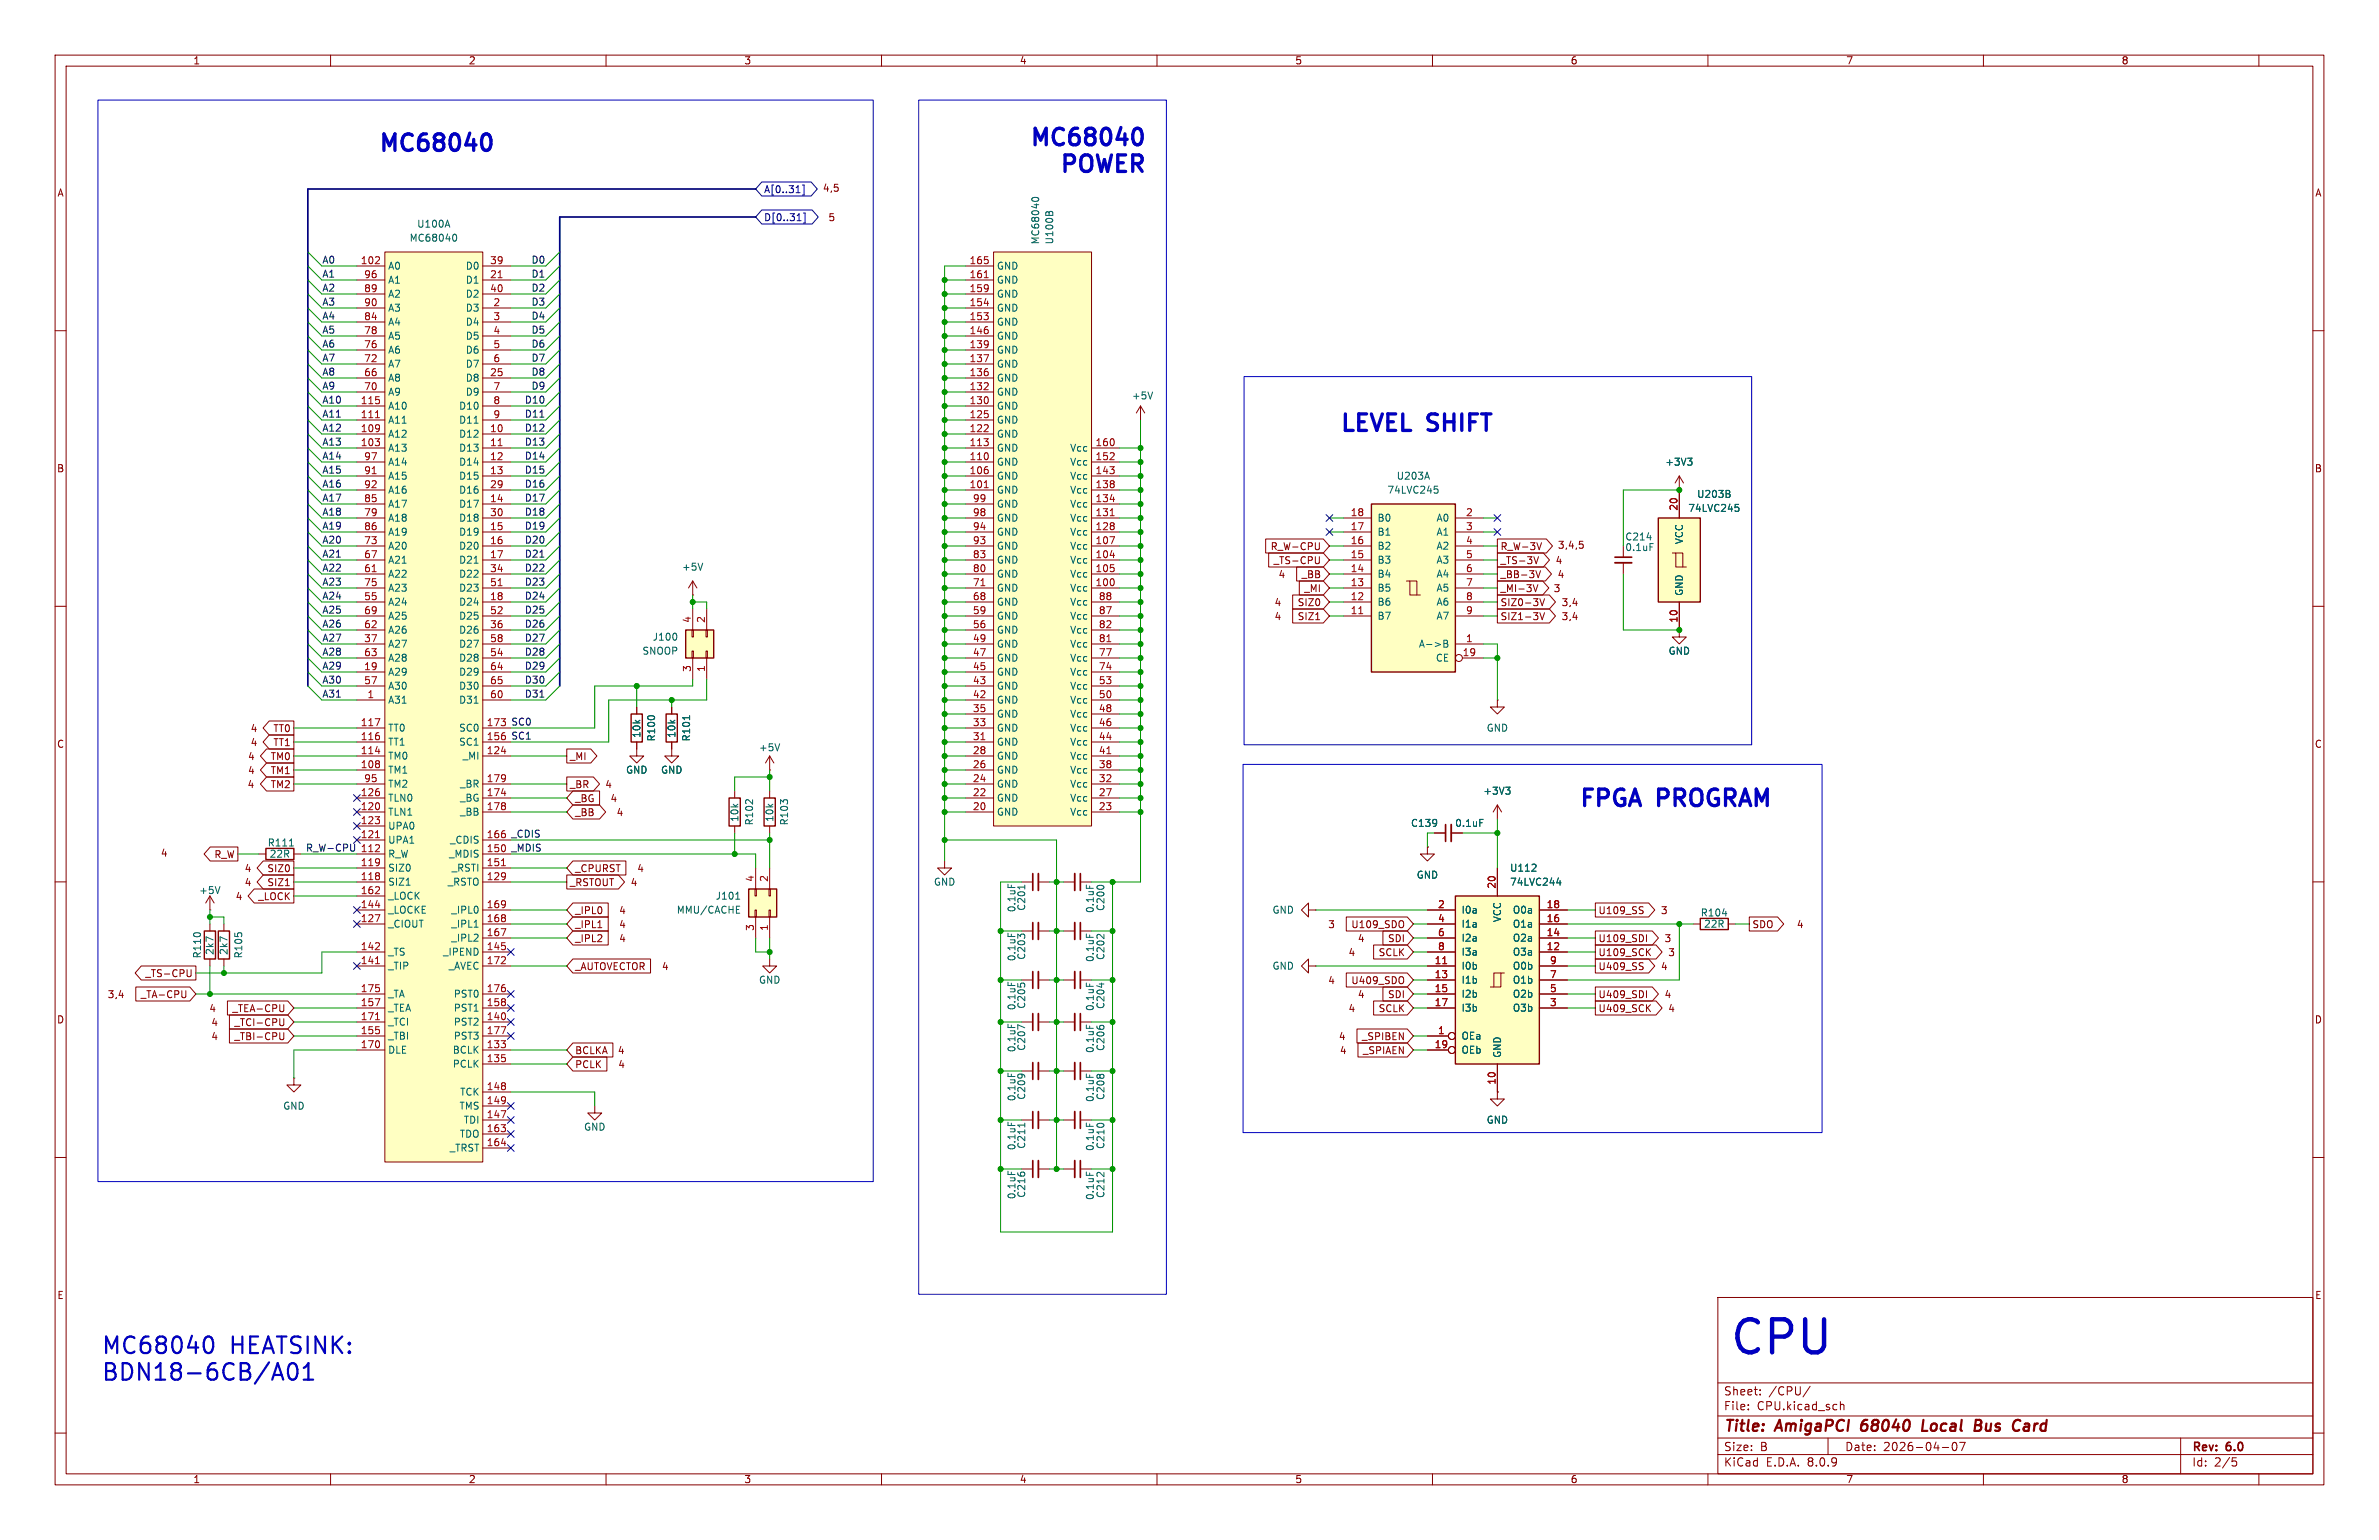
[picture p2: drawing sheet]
<svg xmlns="http://www.w3.org/2000/svg" width="432mm" height="279mm" viewBox="0 0 432 279" stroke-linecap="round" stroke-linejoin="round" font-family="sans-serif">
<defs><g id="words">
<text font-size="8.4" fill="#0000c2" x="313.7" y="246.1">CPU</text>
<g font-size="4.2" fill="#0000c2">
<text x="68.6" y="27.7">MC68040</text>
<text x="186.4" y="26.7">MC68040</text>
<text x="191.8" y="31.5">POWER</text>
<text x="243.1" y="78.5">LEVEL SHIFT</text>
<text x="286.5" y="146.6">FPGA</text>
<text x="301.1" y="146.6">PROGRAM</text>
<text x="18.3" y="245.9">MC68040</text>
<text x="41.9" y="245.9">HEATSINK:</text>
<text x="18.3" y="250.7">BDN18-6CB/A01</text>
</g>
<g font-size="2.8" fill="#840000">
<text x="312.8" y="260.3">Title:</text>
<text x="322.5" y="260.3">AmigaPCI</text>
<text x="338.7" y="260.3">68040</text>
<text x="350.5" y="260.3">Local</text>
<text x="360.9" y="260.3">Bus</text>
<text x="368.6" y="260.3">Card</text>
</g>
<g font-size="2.1" fill="#840000">
<text x="312.8" y="256.1">File:</text>
<text x="312.8" y="253.4">Sheet:</text>
<text x="318.9" y="256.1">CPU.kicad_sch</text>
<text x="321" y="253.4">/CPU/</text>
<text x="312.8" y="263.5">Size:</text>
<text x="319.5" y="263.5">B</text>
<text x="334.8" y="263.5">Date:</text>
<text x="341.8" y="263.5">2026-04-07</text>
<text x="397.8" y="263.7">Rev:</text>
<text x="404.2" y="263.7">6.0</text>
<text x="312.8" y="266.3">KiCad</text>
<text x="320.5" y="266.3">E.D.A.</text>
<text x="328.1" y="266.3">8.0.9</text>
<text x="397.8" y="266.3">Id:</text>
<text x="401.9" y="266.3">2/5</text>
</g>
<g font-size="1.8" fill="#840000">
<text x="35" y="11.9">1</text>
<text x="85" y="11.9">2</text>
<text x="135" y="11.9">3</text>
<text x="185" y="11.9">4</text>
<text x="235" y="11.9">5</text>
<text x="285" y="11.9">6</text>
<text x="335" y="11.9">7</text>
<text x="385" y="11.9">8</text>
<text x="10.3" y="35.9">A</text>
<text x="149.3" y="35">4,5</text>
<text x="420.1" y="35.9">A</text>
<text x="150.3" y="40.3">5</text>
<text x="10.3" y="85.9">B</text>
<text x="420.1" y="85.9">B</text>
<text x="230.5" y="100">R_W-CPU</text>
<text x="272.3" y="100">R_W-3V</text>
<text x="282.7" y="99.8">3,4,5</text>
<text x="231.1" y="102.6">_TS-CPU</text>
<text x="232" y="105.1">4</text>
<text x="236.2" y="105.1">_BB</text>
<text x="236.6" y="107.6">_MI</text>
<text x="272.3" y="107.6">_MI-3V</text>
<text x="272.3" y="102.6">_TS-3V</text>
<text x="272.3" y="105.1">_BB-3V</text>
<text x="281.9" y="107.6">3</text>
<text x="282.3" y="102.6">4</text>
<text x="282.6" y="105.1">4</text>
<text x="231.2" y="112.7">4</text>
<text x="231.2" y="110.2">4</text>
<text x="235.4" y="112.7">SIZ1</text>
<text x="235.4" y="110.2">SIZ0</text>
<text x="272.3" y="110.2">SIZ0-3V</text>
<text x="272.3" y="112.7">SIZ1-3V</text>
<text x="283.3" y="110.2">3,4</text>
<text x="283.3" y="112.7">3,4</text>
<text x="10.3" y="135.9">C</text>
<text x="45.4" y="135.6">4</text>
<text x="45.4" y="133">4</text>
<text x="49.5" y="135.6">TT1</text>
<text x="49.5" y="133">TT0</text>
<text x="420.1" y="135.9">C</text>
<text x="44.8" y="143.2">4</text>
<text x="44.9" y="140.7">4</text>
<text x="44.9" y="138.1">4</text>
<text x="49" y="140.7">TM1</text>
<text x="49" y="143.2">TM2</text>
<text x="49" y="138.1">TM0</text>
<text x="103.3" y="138.1">_MI</text>
<text x="103.3" y="143.2">_BR</text>
<text x="109.8" y="143.2">4</text>
<text x="104.3" y="145.7">_BG</text>
<text x="104.3" y="148.3">_BB</text>
<text x="110.7" y="145.7">4</text>
<text x="111.8" y="148.3">4</text>
<text x="29.1" y="155.6">4</text>
<text x="38.8" y="155.9">R_W</text>
<text x="44.3" y="158.4">4</text>
<text x="44.3" y="161">4</text>
<text x="48.4" y="158.4">SIZ0</text>
<text x="48.4" y="161">SIZ1</text>
<text x="103.3" y="161">_RSTOUT</text>
<text x="104.3" y="158.4">_CPURST</text>
<text x="114.4" y="161">4</text>
<text x="115.6" y="158.4">4</text>
<text x="42.7" y="163.5">4</text>
<text x="46.8" y="163.5">_LOCK</text>
<text x="104.3" y="166.1">_IPL0</text>
<text x="112.3" y="166.1">4</text>
<text x="290" y="166.1">U109_SS</text>
<text x="301.4" y="166.1">3</text>
<text x="104.3" y="168.6">_IPL1</text>
<text x="104.3" y="171.1">_IPL2</text>
<text x="112.3" y="168.6">4</text>
<text x="112.3" y="171.1">4</text>
<text x="241" y="168.6">3</text>
<text x="244.7" y="173.7">4</text>
<text x="245.2" y="168.6">U109_SDO</text>
<text x="246.4" y="171.1">4</text>
<text x="250.1" y="173.7">SCLK</text>
<text x="251.8" y="171.1">SDI</text>
<text x="290" y="173.7">U109_SCK</text>
<text x="290" y="171.1">U109_SDI</text>
<text x="302" y="171.1">3</text>
<text x="302.7" y="173.7">3</text>
<text x="318" y="168.6">SDO</text>
<text x="326" y="168.6">4</text>
<text x="26.3" y="177.5">_TS-CPU</text>
<text x="104.3" y="176.2">_AUTOVECTOR</text>
<text x="120" y="176.2">4</text>
<text x="241" y="178.8">4</text>
<text x="245.2" y="178.8">U409_SDO</text>
<text x="290" y="176.2">U409_SS</text>
<text x="301.4" y="176.2">4</text>
<text x="10.3" y="185.9">D</text>
<text x="19.5" y="181.3">3,4</text>
<text x="25.5" y="181.3">_TA-CPU</text>
<text x="37.9" y="183.8">4</text>
<text x="42.1" y="183.8">_TEA-CPU</text>
<text x="244.7" y="183.8">4</text>
<text x="246.4" y="181.3">4</text>
<text x="250.1" y="183.8">SCLK</text>
<text x="251.8" y="181.3">SDI</text>
<text x="290" y="181.3">U409_SDI</text>
<text x="290" y="183.8">U409_SCK</text>
<text x="302" y="181.3">4</text>
<text x="302.7" y="183.8">4</text>
<text x="420.1" y="185.9">D</text>
<text x="38.3" y="186.4">4</text>
<text x="38.3" y="188.9">4</text>
<text x="42.5" y="186.4">_TCI-CPU</text>
<text x="42.5" y="188.9">_TBI-CPU</text>
<text x="104.3" y="191.5">BCLKA</text>
<text x="112" y="191.5">4</text>
<text x="242.9" y="188.9">4</text>
<text x="243.1" y="191.5">4</text>
<text x="247.1" y="188.9">_SPIBEN</text>
<text x="247.3" y="191.5">_SPIAEN</text>
<text x="104.3" y="194">PCLK</text>
<text x="112.1" y="194">4</text>
<text x="10.3" y="235.9">E</text>
<text x="420.1" y="235.9">E</text>
<text x="35" y="269.3">1</text>
<text x="85" y="269.3">2</text>
<text x="135" y="269.3">3</text>
<text x="185" y="269.3">4</text>
<text x="235" y="269.3">5</text>
<text x="285" y="269.3">6</text>
<text x="335" y="269.3">7</text>
<text x="385" y="269.3">8</text>
</g>
<g font-size="1.8" fill="#000084">
<text x="138.6" y="35.2">A[0..31]</text>
<text x="138.6" y="40.3">D[0..31]</text>
</g>
<g font-size="1.8" fill="#006464">
<text x="75.6" y="41.5">U100A</text>
<text x="74.3" y="44">MC68040</text>
<text x="188.8" y="44.4" transform="rotate(-90 188.8 44.4)">MC68040</text>
<text x="191.4" y="44.4" transform="rotate(-90 191.4 44.4)">U100B</text>
<text x="70.4" y="49.1">A0</text>
<text x="70.4" y="51.7">A1</text>
<text x="84.4" y="51.7">D1</text>
<text x="84.4" y="49.1">D0</text>
<text x="180.8" y="51.7">GND</text>
<text x="180.8" y="49.1">GND</text>
<text x="70.4" y="59.3">A4</text>
<text x="70.4" y="54.2">A2</text>
<text x="70.4" y="56.7">A3</text>
<text x="84.4" y="56.7">D3</text>
<text x="84.4" y="59.3">D4</text>
<text x="84.4" y="54.2">D2</text>
<text x="180.8" y="59.3">GND</text>
<text x="180.8" y="56.7">GND</text>
<text x="180.8" y="54.2">GND</text>
<text x="70.4" y="64.4">A6</text>
<text x="70.4" y="61.8">A5</text>
<text x="84.4" y="61.8">D5</text>
<text x="84.4" y="64.4">D6</text>
<text x="180.8" y="64.4">GND</text>
<text x="180.8" y="61.8">GND</text>
<text x="70.4" y="69.4">A8</text>
<text x="70.4" y="72">A9</text>
<text x="70.4" y="66.9">A7</text>
<text x="84.4" y="69.4">D8</text>
<text x="84.4" y="66.9">D7</text>
<text x="84.4" y="72">D9</text>
<text x="180.8" y="72">GND</text>
<text x="180.8" y="69.4">GND</text>
<text x="180.8" y="66.9">GND</text>
<text x="70.4" y="77.1">A11</text>
<text x="70.4" y="74.5">A10</text>
<text x="83.2" y="74.5">D10</text>
<text x="83.2" y="77.1">D11</text>
<text x="180.8" y="77.1">GND</text>
<text x="180.8" y="74.5">GND</text>
<text x="205.4" y="72.7">+5V</text>
<text x="70.4" y="82.1">A13</text>
<text x="70.4" y="79.6">A12</text>
<text x="83.2" y="79.6">D12</text>
<text x="83.2" y="82.1">D13</text>
<text x="180.8" y="82.1">GND</text>
<text x="180.8" y="79.6">GND</text>
<text x="194.1" y="82.1">Vcc</text>
<text x="70.4" y="87.2">A15</text>
<text x="70.4" y="89.8">A16</text>
<text x="70.4" y="84.7">A14</text>
<text x="83.2" y="84.7">D14</text>
<text x="83.2" y="87.2">D15</text>
<text x="83.2" y="89.8">D16</text>
<text x="180.8" y="89.8">GND</text>
<text x="180.8" y="87.2">GND</text>
<text x="180.8" y="84.7">GND</text>
<text x="194.1" y="89.8">Vcc</text>
<text x="194.1" y="87.2">Vcc</text>
<text x="194.1" y="84.7">Vcc</text>
<text x="251.7" y="89.8">74LVC245</text>
<text x="253.4" y="87.2">U203A</text>
<text x="302.2" y="84.7">+3V3</text>
<text x="70.4" y="94.8">A18</text>
<text x="70.4" y="92.3">A17</text>
<text x="83.2" y="92.3">D17</text>
<text x="83.2" y="94.8">D18</text>
<text x="180.8" y="94.8">GND</text>
<text x="180.8" y="92.3">GND</text>
<text x="194.1" y="94.8">Vcc</text>
<text x="194.1" y="92.3">Vcc</text>
<text x="249.9" y="94.8">B0</text>
<text x="260.6" y="94.8">A0</text>
<text x="306.3" y="93.1">74LVC245</text>
<text x="307.9" y="90.5">U203B</text>
<text x="70.4" y="99.9">A20</text>
<text x="70.4" y="97.4">A19</text>
<text x="83.2" y="97.4">D19</text>
<text x="83.2" y="99.9">D20</text>
<text x="180.8" y="99.9">GND</text>
<text x="180.8" y="97.4">GND</text>
<text x="194.1" y="99.9">Vcc</text>
<text x="194.1" y="97.4">Vcc</text>
<text x="249.9" y="99.9">B2</text>
<text x="249.9" y="97.4">B1</text>
<text x="260.6" y="97.4">A1</text>
<text x="260.6" y="99.9">A2</text>
<text x="294.9" y="98.3">C214</text>
<text x="294.9" y="100.2">0.1uF</text>
<text x="305.7" y="98.8" transform="rotate(-90 305.7 98.8)">VCC</text>
<text x="70.4" y="105">A22</text>
<text x="70.4" y="102.5">A21</text>
<text x="70.4" y="107.5">A23</text>
<text x="83.2" y="102.5">D21</text>
<text x="83.2" y="105">D22</text>
<text x="83.2" y="107.5">D23</text>
<text x="123.7" y="103.7">+5V</text>
<text x="180.8" y="107.5">GND</text>
<text x="180.8" y="105">GND</text>
<text x="180.8" y="102.5">GND</text>
<text x="194.1" y="107.5">Vcc</text>
<text x="194.1" y="102.5">Vcc</text>
<text x="194.1" y="105">Vcc</text>
<text x="249.9" y="107.5">B5</text>
<text x="249.9" y="105">B4</text>
<text x="249.9" y="102.5">B3</text>
<text x="260.6" y="102.5">A3</text>
<text x="260.6" y="105">A4</text>
<text x="260.6" y="107.5">A5</text>
<text x="70.4" y="110.1">A24</text>
<text x="70.4" y="112.6">A25</text>
<text x="83.2" y="110.1">D24</text>
<text x="83.2" y="112.6">D25</text>
<text x="180.8" y="112.6">GND</text>
<text x="180.8" y="110.1">GND</text>
<text x="194.1" y="112.6">Vcc</text>
<text x="194.1" y="110.1">Vcc</text>
<text x="249.9" y="112.6">B7</text>
<text x="249.9" y="110.1">B6</text>
<text x="260.6" y="110.1">A6</text>
<text x="260.6" y="112.6">A7</text>
<text x="305.7" y="108.2" transform="rotate(-90 305.7 108.2)">GND</text>
<text x="70.4" y="117.7">A27</text>
<text x="70.4" y="115.2">A26</text>
<text x="83.2" y="115.2">D26</text>
<text x="83.2" y="117.7">D27</text>
<text x="116.5" y="119">SNOOP</text>
<text x="118.4" y="116.4">J100</text>
<text x="180.8" y="117.7">GND</text>
<text x="180.8" y="115.2">GND</text>
<text x="194.1" y="117.7">Vcc</text>
<text x="194.1" y="115.2">Vcc</text>
<text x="257.4" y="117.7">A-&gt;B</text>
<text x="302.8" y="119">GND</text>
<text x="70.4" y="122.8">A29</text>
<text x="70.4" y="125.3">A30</text>
<text x="70.4" y="120.2">A28</text>
<text x="83.2" y="120.2">D28</text>
<text x="83.2" y="122.8">D29</text>
<text x="83.2" y="125.3">D30</text>
<text x="180.8" y="125.3">GND</text>
<text x="180.8" y="122.8">GND</text>
<text x="180.8" y="120.2">GND</text>
<text x="194.1" y="125.3">Vcc</text>
<text x="194.1" y="122.8">Vcc</text>
<text x="194.1" y="120.2">Vcc</text>
<text x="260.5" y="120.2">CE</text>
<text x="70.4" y="127.9">A31</text>
<text x="83.2" y="127.9">D31</text>
<text x="180.8" y="130.4">GND</text>
<text x="180.8" y="127.9">GND</text>
<text x="194.1" y="130.4">Vcc</text>
<text x="194.1" y="127.9">Vcc</text>
<text x="70.4" y="135.5">TT1</text>
<text x="70.4" y="132.9">TT0</text>
<text x="83.2" y="135.5">SC1</text>
<text x="83.2" y="132.9">SC0</text>
<text x="116.4" y="134" transform="rotate(-90 116.4 134)">10k</text>
<text x="119.1" y="134.6" transform="rotate(-90 119.1 134.6)">R100</text>
<text x="122.8" y="134" transform="rotate(-90 122.8 134)">10k</text>
<text x="125.5" y="134.6" transform="rotate(-90 125.5 134.6)">R101</text>
<text x="137.7" y="136.5">+5V</text>
<text x="180.8" y="135.5">GND</text>
<text x="180.8" y="132.9">GND</text>
<text x="194.1" y="135.5">Vcc</text>
<text x="194.1" y="132.9">Vcc</text>
<text x="269.7" y="132.9">GND</text>
<text x="70.4" y="140.6">TM1</text>
<text x="70.4" y="138">TM0</text>
<text x="70.4" y="143.1">TM2</text>
<text x="83.4" y="143.1">_BR</text>
<text x="83.9" y="138">_MI</text>
<text x="113.5" y="140.6">GND</text>
<text x="119.9" y="140.6">GND</text>
<text x="180.8" y="143.1">GND</text>
<text x="180.8" y="140.6">GND</text>
<text x="180.8" y="138">GND</text>
<text x="194.1" y="143.1">Vcc</text>
<text x="194.1" y="140.6">Vcc</text>
<text x="194.1" y="138">Vcc</text>
<text x="70.4" y="148.2">TLN1</text>
<text x="70.4" y="145.6">TLN0</text>
<text x="83.4" y="145.6">_BG</text>
<text x="83.4" y="148.2">_BB</text>
<text x="134.2" y="149.2" transform="rotate(-90 134.2 149.2)">10k</text>
<text x="136.9" y="149.9" transform="rotate(-90 136.9 149.9)">R102</text>
<text x="140.6" y="149.2" transform="rotate(-90 140.6 149.2)">10k</text>
<text x="143.2" y="149.9" transform="rotate(-90 143.2 149.9)">R103</text>
<text x="180.8" y="148.2">GND</text>
<text x="180.8" y="145.6">GND</text>
<text x="194.1" y="148.2">Vcc</text>
<text x="194.1" y="145.6">Vcc</text>
<text x="269.1" y="144.4">+3V3</text>
<text x="48.5" y="153.8">R111</text>
<text x="48.9" y="155.8">22R</text>
<text x="70.4" y="155.8">R_W</text>
<text x="70.4" y="153.3">UPA1</text>
<text x="70.4" y="150.7">UPA0</text>
<text x="81.4" y="155.8">_MDIS</text>
<text x="81.6" y="153.3">_CDIS</text>
<text x="256" y="150.2">C139</text>
<text x="264" y="150.2">0.1uF</text>
<text x="70.4" y="160.9">SIZ1</text>
<text x="70.4" y="158.3">SIZ0</text>
<text x="81.2" y="160.9">_RSTO</text>
<text x="81.9" y="158.3">_RSTI</text>
<text x="169.4" y="160.9">GND</text>
<text x="257" y="159.6">GND</text>
<text x="274" y="158.3">U112</text>
<text x="274" y="160.9">74LVC244</text>
<text x="36.1" y="162.4">+5V</text>
<text x="70.4" y="166">_LOCKE</text>
<text x="70.4" y="163.4">_LOCK</text>
<text x="81.8" y="166">_IPL0</text>
<text x="122.7" y="166">MMU/CACHE</text>
<text x="129.8" y="163.4">J101</text>
<text x="184.5" y="165.6" transform="rotate(-90 184.5 165.6)">0.1uF</text>
<text x="186.3" y="165.3" transform="rotate(-90 186.3 165.3)">C201</text>
<text x="198.7" y="165.7" transform="rotate(-90 198.7 165.7)">0.1uF</text>
<text x="200.7" y="165.4" transform="rotate(-90 200.7 165.4)">C200</text>
<text x="230.9" y="166">GND</text>
<text x="265.2" y="166">I0a</text>
<text x="272.6" y="167.4" transform="rotate(-90 272.6 167.4)">VCC</text>
<text x="274.5" y="166">O0a</text>
<text x="308.6" y="166.5">R104</text>
<text x="36.7" y="174" transform="rotate(-90 36.7 174)">R110</text>
<text x="39" y="173.3" transform="rotate(-90 39 173.3)">2k7</text>
<text x="41.5" y="173.3" transform="rotate(-90 41.5 173.3)">2k7</text>
<text x="44.2" y="174" transform="rotate(-90 44.2 174)">R105</text>
<text x="70.4" y="168.5">_CIOUT</text>
<text x="70.4" y="173.6">_TS</text>
<text x="80.3" y="173.6">_IPEND</text>
<text x="81.8" y="171">_IPL2</text>
<text x="81.8" y="168.5">_IPL1</text>
<text x="265.2" y="168.5">I1a</text>
<text x="265.2" y="171">I2a</text>
<text x="265.2" y="173.6">I3a</text>
<text x="274.5" y="173.6">O3a</text>
<text x="274.5" y="171">O2a</text>
<text x="274.5" y="168.5">O1a</text>
<text x="309.2" y="168.5">22R</text>
<text x="70.4" y="176.1">_TIP</text>
<text x="81.4" y="176.1">_AVEC</text>
<text x="137.7" y="178.7">GND</text>
<text x="184.5" y="174.5" transform="rotate(-90 184.5 174.5)">0.1uF</text>
<text x="186.3" y="174.2" transform="rotate(-90 186.3 174.2)">C203</text>
<text x="198.7" y="174.6" transform="rotate(-90 198.7 174.6)">0.1uF</text>
<text x="200.7" y="174.3" transform="rotate(-90 200.7 174.3)">C202</text>
<text x="230.9" y="176.1">GND</text>
<text x="265.2" y="176.1">I0b</text>
<text x="265.2" y="178.7">I1b</text>
<text x="274.5" y="178.7">O1b</text>
<text x="274.5" y="176.1">O0b</text>
<text x="70.4" y="183.7">_TEA</text>
<text x="70.4" y="181.2">_TA</text>
<text x="82.3" y="183.7">PST1</text>
<text x="82.3" y="181.2">PST0</text>
<text x="184.5" y="183.4" transform="rotate(-90 184.5 183.4)">0.1uF</text>
<text x="186.3" y="183.1" transform="rotate(-90 186.3 183.1)">C205</text>
<text x="198.7" y="183.5" transform="rotate(-90 198.7 183.5)">0.1uF</text>
<text x="200.7" y="183.2" transform="rotate(-90 200.7 183.2)">C204</text>
<text x="265.2" y="181.2">I2b</text>
<text x="265.2" y="183.7">I3b</text>
<text x="274.5" y="183.7">O3b</text>
<text x="274.5" y="181.2">O2b</text>
<text x="70.4" y="188.8">_TBI</text>
<text x="70.4" y="191.4">DLE</text>
<text x="70.4" y="186.3">_TCI</text>
<text x="82.1" y="191.4">BCLK</text>
<text x="82.3" y="186.3">PST2</text>
<text x="82.3" y="188.8">PST3</text>
<text x="184.5" y="191" transform="rotate(-90 184.5 191)">0.1uF</text>
<text x="186.3" y="190.7" transform="rotate(-90 186.3 190.7)">C207</text>
<text x="198.7" y="191.1" transform="rotate(-90 198.7 191.1)">0.1uF</text>
<text x="200.7" y="190.8" transform="rotate(-90 200.7 190.8)">C206</text>
<text x="265.2" y="188.8">OEa</text>
<text x="265.2" y="191.4">OEb</text>
<text x="82.1" y="193.9">PCLK</text>
<text x="272.6" y="192" transform="rotate(-90 272.6 192)">GND</text>
<text x="51.3" y="201.5">GND</text>
<text x="83.3" y="201.5">TMS</text>
<text x="83.4" y="199">TCK</text>
<text x="184.5" y="199.9" transform="rotate(-90 184.5 199.9)">0.1uF</text>
<text x="186.3" y="199.6" transform="rotate(-90 186.3 199.6)">C209</text>
<text x="198.7" y="200" transform="rotate(-90 198.7 200)">0.1uF</text>
<text x="200.7" y="199.7" transform="rotate(-90 200.7 199.7)">C208</text>
<text x="81.5" y="209.1">_TRST</text>
<text x="83.4" y="206.6">TDO</text>
<text x="84.1" y="204.1">TDI</text>
<text x="105.9" y="205.3">GND</text>
<text x="184.5" y="208.8" transform="rotate(-90 184.5 208.8)">0.1uF</text>
<text x="186.3" y="208.5" transform="rotate(-90 186.3 208.5)">C211</text>
<text x="198.7" y="208.9" transform="rotate(-90 198.7 208.9)">0.1uF</text>
<text x="200.7" y="208.6" transform="rotate(-90 200.7 208.6)">C210</text>
<text x="269.7" y="204.1">GND</text>
<text x="184.5" y="217.7" transform="rotate(-90 184.5 217.7)">0.1uF</text>
<text x="186.3" y="217.4" transform="rotate(-90 186.3 217.4)">C216</text>
<text x="198.7" y="217.8" transform="rotate(-90 198.7 217.8)">0.1uF</text>
<text x="200.7" y="217.5" transform="rotate(-90 200.7 217.5)">C212</text>
</g>
<g font-size="1.8" fill="#0f0f0f">
<text x="58.4" y="47.9">A0</text>
<text x="96.4" y="47.9">D0</text>
<text x="58.4" y="50.5">A1</text>
<text x="58.4" y="53">A2</text>
<text x="96.4" y="53">D2</text>
<text x="96.4" y="50.5">D1</text>
<text x="58.4" y="58.1">A4</text>
<text x="58.4" y="55.5">A3</text>
<text x="96.4" y="58.1">D4</text>
<text x="96.4" y="55.5">D3</text>
<text x="58.4" y="63.2">A6</text>
<text x="58.4" y="65.7">A7</text>
<text x="58.4" y="60.6">A5</text>
<text x="96.4" y="60.6">D5</text>
<text x="96.4" y="65.7">D7</text>
<text x="96.4" y="63.2">D6</text>
<text x="58.4" y="68.2">A8</text>
<text x="58.4" y="70.8">A9</text>
<text x="96.4" y="70.8">D9</text>
<text x="96.4" y="68.2">D8</text>
<text x="58.4" y="75.9">A11</text>
<text x="58.4" y="73.3">A10</text>
<text x="95.2" y="75.9">D11</text>
<text x="95.2" y="73.3">D10</text>
<text x="58.4" y="83.5">A14</text>
<text x="58.4" y="80.9">A13</text>
<text x="58.4" y="78.4">A12</text>
<text x="95.2" y="83.5">D14</text>
<text x="95.2" y="80.9">D13</text>
<text x="95.2" y="78.4">D12</text>
<text x="58.4" y="86">A15</text>
<text x="58.4" y="88.6">A16</text>
<text x="95.2" y="86">D15</text>
<text x="95.2" y="88.6">D16</text>
<text x="58.4" y="91.1">A17</text>
<text x="58.4" y="93.6">A18</text>
<text x="95.2" y="91.1">D17</text>
<text x="95.2" y="93.6">D18</text>
<text x="58.4" y="98.7">A20</text>
<text x="58.4" y="96.2">A19</text>
<text x="58.4" y="101.3">A21</text>
<text x="95.2" y="98.7">D20</text>
<text x="95.2" y="101.3">D21</text>
<text x="95.2" y="96.2">D19</text>
<text x="58.4" y="103.8">A22</text>
<text x="58.4" y="106.3">A23</text>
<text x="95.2" y="106.3">D23</text>
<text x="95.2" y="103.8">D22</text>
<text x="58.4" y="111.4">A25</text>
<text x="58.4" y="108.9">A24</text>
<text x="58.4" y="114">A26</text>
<text x="95.2" y="114">D26</text>
<text x="95.2" y="108.9">D24</text>
<text x="95.2" y="111.4">D25</text>
<text x="58.4" y="116.5">A27</text>
<text x="58.4" y="119">A28</text>
<text x="95.2" y="119">D28</text>
<text x="95.2" y="116.5">D27</text>
<text x="58.4" y="121.6">A29</text>
<text x="58.4" y="124.1">A30</text>
<text x="95.2" y="124.1">D30</text>
<text x="95.2" y="121.6">D29</text>
<text x="58.4" y="126.7">A31</text>
<text x="92.7" y="131.7">SC0</text>
<text x="95.2" y="126.7">D31</text>
<text x="92.7" y="134.3">SC1</text>
<text x="55.4" y="154.6">R_W-CPU</text>
<text x="92.7" y="152.1">_CDIS</text>
<text x="92.7" y="154.6">_MDIS</text>
</g>
<g font-size="1.8" fill="#a90000">
<text x="65.4" y="48">102</text>
<text x="66" y="53.1">89</text>
<text x="66" y="50.5">96</text>
<text x="88.9" y="50.5">21</text>
<text x="88.9" y="48">39</text>
<text x="88.9" y="53.1">40</text>
<text x="175.9" y="53.1">159</text>
<text x="175.9" y="50.5">161</text>
<text x="175.9" y="48">165</text>
<text x="66" y="58.2">84</text>
<text x="66" y="55.6">90</text>
<text x="89.5" y="55.6">2</text>
<text x="89.5" y="58.2">3</text>
<text x="175.9" y="58.2">153</text>
<text x="175.9" y="55.6">154</text>
<text x="66" y="65.8">72</text>
<text x="66" y="63.2">76</text>
<text x="66" y="60.7">78</text>
<text x="89.5" y="60.7">4</text>
<text x="89.5" y="63.2">5</text>
<text x="89.5" y="65.8">6</text>
<text x="175.9" y="65.8">137</text>
<text x="175.9" y="63.2">139</text>
<text x="175.9" y="60.7">146</text>
<text x="66" y="68.3">66</text>
<text x="66" y="70.9">70</text>
<text x="88.9" y="68.3">25</text>
<text x="89.5" y="70.9">7</text>
<text x="175.9" y="70.9">132</text>
<text x="175.9" y="68.3">136</text>
<text x="65.4" y="75.9">111</text>
<text x="65.4" y="73.4">115</text>
<text x="89.5" y="73.4">8</text>
<text x="89.5" y="75.9">9</text>
<text x="175.9" y="75.9">125</text>
<text x="175.9" y="73.4">130</text>
<text x="65.4" y="81">103</text>
<text x="65.4" y="78.5">109</text>
<text x="66" y="83.6">97</text>
<text x="88.9" y="78.5">10</text>
<text x="88.9" y="81">11</text>
<text x="88.9" y="83.6">12</text>
<text x="175.9" y="83.6">110</text>
<text x="175.9" y="81">113</text>
<text x="175.9" y="78.5">122</text>
<text x="198.7" y="83.6">152</text>
<text x="198.7" y="81">160</text>
<text x="66" y="86.1">91</text>
<text x="66" y="88.6">92</text>
<text x="88.9" y="86.1">13</text>
<text x="88.9" y="88.6">29</text>
<text x="175.9" y="88.6">101</text>
<text x="175.9" y="86.1">106</text>
<text x="198.7" y="88.6">138</text>
<text x="198.7" y="86.1">143</text>
<text x="66" y="93.7">79</text>
<text x="66" y="91.2">85</text>
<text x="88.9" y="91.2">14</text>
<text x="88.9" y="93.7">30</text>
<text x="176.5" y="93.7">98</text>
<text x="176.5" y="91.2">99</text>
<text x="198.7" y="93.7">131</text>
<text x="198.7" y="91.2">134</text>
<text x="245.1" y="93.7">18</text>
<text x="266" y="93.7">2</text>
<text x="304.5" y="92.8" transform="rotate(-90 304.5 92.8)">20</text>
<text x="66" y="101.3">67</text>
<text x="66" y="98.8">73</text>
<text x="66" y="96.3">86</text>
<text x="88.9" y="96.3">15</text>
<text x="88.9" y="98.8">16</text>
<text x="88.9" y="101.3">17</text>
<text x="176.5" y="101.3">83</text>
<text x="176.5" y="98.8">93</text>
<text x="176.5" y="96.3">94</text>
<text x="198.7" y="101.3">104</text>
<text x="198.7" y="98.8">107</text>
<text x="198.7" y="96.3">128</text>
<text x="245.1" y="101.3">15</text>
<text x="245.1" y="98.8">16</text>
<text x="245.1" y="96.3">17</text>
<text x="266" y="96.3">3</text>
<text x="266" y="98.8">4</text>
<text x="266" y="101.3">5</text>
<text x="66" y="103.9">61</text>
<text x="66" y="106.4">75</text>
<text x="88.9" y="103.9">34</text>
<text x="88.9" y="106.4">51</text>
<text x="176.5" y="106.4">71</text>
<text x="176.5" y="103.9">80</text>
<text x="198.7" y="106.4">100</text>
<text x="198.7" y="103.9">105</text>
<text x="245.1" y="106.4">13</text>
<text x="245.1" y="103.9">14</text>
<text x="266" y="103.9">6</text>
<text x="266" y="106.4">7</text>
<text x="66" y="109">55</text>
<text x="66" y="111.5">69</text>
<text x="88.9" y="109">18</text>
<text x="88.9" y="111.5">52</text>
<text x="125.5" y="113.1" transform="rotate(-90 125.5 113.1)">4</text>
<text x="128" y="113.1" transform="rotate(-90 128 113.1)">2</text>
<text x="176.5" y="111.5">59</text>
<text x="176.5" y="109">68</text>
<text x="199.3" y="111.5">87</text>
<text x="199.3" y="109">88</text>
<text x="245.1" y="111.5">11</text>
<text x="245.1" y="109">12</text>
<text x="266" y="109">8</text>
<text x="266" y="111.5">9</text>
<text x="304.5" y="113.1" transform="rotate(-90 304.5 113.1)">10</text>
<text x="66" y="116.6">37</text>
<text x="66" y="114">62</text>
<text x="66" y="119.1">63</text>
<text x="88.9" y="114">36</text>
<text x="88.9" y="119.1">54</text>
<text x="88.9" y="116.6">58</text>
<text x="176.5" y="119.1">47</text>
<text x="176.5" y="116.6">49</text>
<text x="176.5" y="114">56</text>
<text x="199.3" y="119.1">77</text>
<text x="199.3" y="116.6">81</text>
<text x="199.3" y="114">82</text>
<text x="265.4" y="119.1">19</text>
<text x="266" y="116.6">1</text>
<text x="66" y="121.7">19</text>
<text x="66" y="124.2">57</text>
<text x="88.9" y="121.7">64</text>
<text x="88.9" y="124.2">65</text>
<text x="125.5" y="122" transform="rotate(-90 125.5 122)">3</text>
<text x="128" y="122" transform="rotate(-90 128 122)">1</text>
<text x="176.5" y="124.2">43</text>
<text x="176.5" y="121.7">45</text>
<text x="199.3" y="124.2">53</text>
<text x="199.3" y="121.7">74</text>
<text x="65.4" y="131.8">117</text>
<text x="66.6" y="126.7">1</text>
<text x="88.3" y="131.8">173</text>
<text x="88.9" y="126.7">60</text>
<text x="176.5" y="131.8">33</text>
<text x="176.5" y="129.3">35</text>
<text x="176.5" y="126.7">42</text>
<text x="199.3" y="131.8">46</text>
<text x="199.3" y="129.3">48</text>
<text x="199.3" y="126.7">50</text>
<text x="65.4" y="136.9">114</text>
<text x="65.4" y="134.4">116</text>
<text x="88.3" y="136.9">124</text>
<text x="88.3" y="134.4">156</text>
<text x="176.5" y="136.9">28</text>
<text x="176.5" y="134.4">31</text>
<text x="199.3" y="136.9">41</text>
<text x="199.3" y="134.4">44</text>
<text x="65.4" y="139.4">108</text>
<text x="66" y="142">95</text>
<text x="88.3" y="142">179</text>
<text x="176.5" y="142">24</text>
<text x="176.5" y="139.4">26</text>
<text x="199.3" y="142">32</text>
<text x="199.3" y="139.4">38</text>
<text x="65.4" y="147.1">120</text>
<text x="65.4" y="149.6">123</text>
<text x="65.4" y="144.5">126</text>
<text x="88.3" y="144.5">174</text>
<text x="88.3" y="147.1">178</text>
<text x="176.5" y="147.1">20</text>
<text x="176.5" y="144.5">22</text>
<text x="199.3" y="147.1">23</text>
<text x="199.3" y="144.5">27</text>
<text x="65.4" y="154.7">112</text>
<text x="65.4" y="152.1">121</text>
<text x="88.3" y="154.7">150</text>
<text x="88.3" y="152.1">166</text>
<text x="65.4" y="159.8">118</text>
<text x="65.4" y="157.2">119</text>
<text x="88.3" y="159.8">129</text>
<text x="88.3" y="157.2">151</text>
<text x="136.9" y="160.1" transform="rotate(-90 136.9 160.1)">4</text>
<text x="139.4" y="160.1" transform="rotate(-90 139.4 160.1)">2</text>
<text x="271.5" y="161.3" transform="rotate(-90 271.5 161.3)">20</text>
<text x="65.4" y="167.4">127</text>
<text x="65.4" y="164.8">144</text>
<text x="65.4" y="162.3">162</text>
<text x="88.3" y="167.4">168</text>
<text x="88.3" y="164.8">169</text>
<text x="260.9" y="164.8">2</text>
<text x="260.9" y="167.4">4</text>
<text x="280.6" y="167.4">16</text>
<text x="280.6" y="164.8">18</text>
<text x="65.4" y="172.5">142</text>
<text x="88.3" y="172.5">145</text>
<text x="88.3" y="169.9">167</text>
<text x="136.9" y="169" transform="rotate(-90 136.9 169)">3</text>
<text x="139.4" y="169" transform="rotate(-90 139.4 169)">1</text>
<text x="260.9" y="169.9">6</text>
<text x="260.9" y="172.5">8</text>
<text x="280.6" y="172.5">12</text>
<text x="280.6" y="169.9">14</text>
<text x="65.4" y="175">141</text>
<text x="88.3" y="175">172</text>
<text x="260.3" y="175">11</text>
<text x="260.3" y="177.5">13</text>
<text x="281.2" y="177.5">7</text>
<text x="281.2" y="175">9</text>
<text x="65.4" y="182.6">157</text>
<text x="65.4" y="185.2">171</text>
<text x="65.4" y="180.1">175</text>
<text x="88.3" y="185.2">140</text>
<text x="88.3" y="182.6">158</text>
<text x="88.3" y="180.1">176</text>
<text x="260.3" y="180.1">15</text>
<text x="260.3" y="182.6">17</text>
<text x="281.2" y="182.6">3</text>
<text x="281.2" y="180.1">5</text>
<text x="65.4" y="187.7">155</text>
<text x="65.4" y="190.2">170</text>
<text x="88.3" y="190.2">133</text>
<text x="88.3" y="187.7">177</text>
<text x="260.3" y="190.2">19</text>
<text x="260.9" y="187.7">1</text>
<text x="88.3" y="192.8">135</text>
<text x="88.3" y="197.9">148</text>
<text x="271.5" y="196.9" transform="rotate(-90 271.5 196.9)">10</text>
<text x="88.3" y="202.9">147</text>
<text x="88.3" y="200.4">149</text>
<text x="88.3" y="205.5">163</text>
<text x="88.3" y="208">164</text>
</g>
</g></defs>
<g fill="none" stroke="#840000" stroke-width=".18">
<path d="M10 10h411.8v259.4h-411.8zM12 12h407.8v255.4h-407.8zM60 10v2M110 10v2M160 10v2M210 10v2M260 10v2M310 10v2M360 10v2M410 10v2M10 60h2M419.8 60h2"/>
<path d="M294.6 99.1v2M304.8 86.4l-.8 1.2M304.8 86.4v2.5M304.8 86.4l.8 1.2M10 110h2M294.6 102.1v2M304.8 114.3v1.3h1.3l-1.3 1.2-1.3-1.2h1.3M304.8 114.3h.1M419.8 110h2M115.6 128.3v1.2M115.6 134.6v1.3M121.9 128.3v1.2"/>
<path d="M121.9 134.6v1.3M139.7 139.7h.1M139.7 137.2l-.8 1.2M139.7 137.2v2.5M139.7 137.2l.8 1.2M271.8 127v1.3h1.2l-1.2 1.2-1.3-1.2h1.3M271.8 127h.1M10 160h2M133.3 143.5v1.3M133.3 149.9v1.2M139.7 143.5v1.3M139.7 149.9v1.2"/>
<path d="M419.8 160h2M139.7 174v1.3h1.3l-1.3 1.2-1.3-1.2h1.3M185.4 177.8h2.1M185.4 160h2.1M185.4 168.9h2.1M188.5 177.8h2M188.5 160h2M188.5 168.9h2M193 177.8h2.1M193 160h2.1M193 168.9h2.1M196.1 177.8h2"/>
<path d="M196.1 160h2M196.1 168.9h2M185.4 185.4h2.1M188.5 185.4h2M10 210h2M419.8 210h2M311.8 235.4h108v32h-108zM10 260h2M311.8 256.9h108M311.8 250.9h108M317.3 255.6v.2M317.3 254.9v.1"/>
<path d="M319.5 252.9v.2M319.5 252.2v.1M328.5 251.5l-1.2 1.9M334 254.3v1.5M334 254.9l.3-.1 .3 .1 .1 .9M419.8 260h2M60 267.4v2M110 267.4v2M160 267.4v2M210 267.4v2M260 267.4v2M310 267.4v2"/>
<path d="M311.8 263.9h108M311.8 260.9h108M331.8 260.9v3M352.5 262.6h1.2M354.5 261.8l.2-.1a.8 .8 0 0 1 .5 .7 .8 .8 0 0 1-.5 .8l-.2-.2-.2-.4zM355.7 261.7h1l-.7 1.5M360 267.4v2M395.8 260.9v6.5M405.2 264.5h.7M405.3 265.1h.4l.3 .2-.2 .6-.5 .1M410 267.4v2"/>
</g>
<path d="M338 258.1l-.2 1.1 .3 .4M338.1 258.5l-.3 .2M349.1 257.6l-.2 2h.9M358.5 258.6h.7M358.6 257.6h.7a.49 .49 0 0 1 .3 .5 .49 .49 0 0 1-.4 .5M359.2 258.6l.3 .1a.58 .58 0 0 1-.4 .9h-.7M368.1 258.3l-.6 .1M368.1 258.8h-.5a.4 .4 0 0 0-.3 .4 .4 .4 0 0 0 .2 .4h.5" fill="none" stroke="#840000" stroke-width=".4"/>
<path d="M293.1 102.1h3.1M188.5 158.5v3M195.1 158.5v3M188.5 167.4v3M188.5 176.3v3M195.1 167.4v3M195.1 176.3v3M188.5 183.9v3" fill="none" stroke="#840000" stroke-width=".33"/>
<path d="M293.1 101.1h3.1M187.5 158.5v3M196.1 158.5v3M187.5 167.4v3M187.5 176.3v3M196.1 167.4v3M196.1 176.3v3M187.5 183.9v3" fill="none" stroke="#840000" stroke-width=".3"/>
<g fill="none" stroke="#006464" stroke-width=".18">
<path d="M298.9 97.5h.8M299.5 98.6h.6M306.3 83.1h.8l-.4 .5M306.9 83.6l.2 .3v.3l-.2 .2M125.2 129.9v.7M141.5 134.9l-.4 1.3M183 160.4v.6M183 169.3v.6M183 178.2v.6M186 160.6v.7M197.2 160.6v.6M197.2 169.5v.6"/>
<path d="M197.2 178.3v.7M199.9 178.3v.8M183 185.8v.6M184.7 185.9l1.3 .6"/>
</g>
<path d="M114.6 129.5h2v5.1h-2zM120.9 129.5h2v5.1h-2zM132.3 144.8h2.1v5.1h-2.1zM138.7 144.8h2v5.1h-2z" fill="none" stroke="#840000" stroke-width=".25"/>
<path d="M301 94h7.6v15.2h-7.6z" fill="#ffffc2"/>
<path d="M304.8 88.9v5.1M303.5 100.3h.7v2.6h1.9M304.2 100.3h1.2v2.6M304.8 109.2v5.1" fill="none" stroke="#840000" stroke-width=".18"/>
<path d="M301 94h7.6v15.2h-7.6z" fill="none" stroke="#840000" stroke-width=".25"/>
<path d="M313.7 89.6l.3 .2v.3l-.2 .1M313.8 89l.2 .2-.2 .3M315 91.5h.6M315.1 92h.3l.2 .2v.5l-.5 .1" fill="none" stroke="#006464" stroke-width=".18"/>
<path d="M248.9 91.4h15.3v30.5h-15.3z" fill="#ffffc2"/>
<g fill="none" stroke="#840000" stroke-width=".18">
<path d="M243.8 99.1h5.1M243.8 96.5h5.1M243.8 94h5.1M264.2 99.1h5M264.2 96.5h5M264.2 94h5M243.8 111.8h5.1M243.8 109.2h5.1M243.8 106.7h5.1M243.8 104.1h5.1M243.8 101.6h5.1M255.3 105.4h.6v2.6h1.9"/>
<path d="M255.9 105.4h1.3v2.6M264.2 116.8h5M264.2 111.8h5M264.2 109.2h5M264.2 106.7h5M264.2 104.1h5M264.2 101.6h5M265.4 119.4h3.8M115.6 135.9v1.3h1.2l-1.2 1.2-1.3-1.2h1.3M171.4 156.2v1.3h1.3l-1.3 1.3-1.2-1.3h1.2M107.9 200.7v1.2h1.3l-1.3 1.3-1.2-1.3h1.2"/>
<circle cx="264.8" cy="119.4" r=".63"/>
</g>
<path d="M248.9 91.4h15.3v30.5h-15.3z" fill="none" stroke="#840000" stroke-width=".25"/>
<path d="M259 85.7l.4 1.2M260.3 88.2h.7M260.5 88.7h.3l.2 .2v.5l-.5 .1M262.1 116.1h.4l.2 .3-.2 .4 .2 .1 .1 .3-.2 .2h-.5zM262.1 116.8h.4" fill="none" stroke="#006464" stroke-width=".18"/>
<path d="M246.6 111.3h.7" fill="none" stroke="#a90000" stroke-width=".18"/>
<path d="M69.8 45.7h17.8v165.1h-17.8z" fill="#ffffc2"/>
<g fill="none" stroke="#840000" stroke-width=".18">
<path d="M64.8 48.3h5M64.8 55.9h5M64.8 50.8h5M64.8 58.4h5M64.8 53.3h5M69.8 45.7h17.8v165.1h-17.8zM87.6 48.3h5.1M87.6 55.9h5.1M87.6 50.8h5.1M87.6 58.4h5.1M87.6 53.3h5.1M64.8 78.7h5"/>
<path d="M64.8 76.2h5M64.8 73.7h5M64.8 68.6h5M64.8 61h5M64.8 63.5h5M64.8 66h5M64.8 71.1h5M87.6 78.7h5.1M87.6 76.2h5.1M87.6 73.7h5.1M87.6 68.6h5.1M87.6 61h5.1"/>
<path d="M87.6 63.5h5.1M87.6 66h5.1M87.6 71.1h5.1M64.8 81.3h5M64.8 83.8h5M64.8 86.4h5M64.8 91.4h5M64.8 96.5h5M64.8 99.1h5M64.8 88.9h5M64.8 94h5M87.6 81.3h5.1"/>
<path d="M87.6 83.8h5.1M87.6 86.4h5.1M87.6 91.4h5.1M87.6 96.5h5.1M87.6 99.1h5.1M87.6 88.9h5.1M87.6 94h5.1M64.8 101.6h5M64.8 109.2h5M64.8 104.1h5M64.8 114.3h5M64.8 116.8h5"/>
<path d="M64.8 106.7h5M64.8 111.8h5M64.8 119.4h5M87.6 101.6h5.1M87.6 109.2h5.1M87.6 104.1h5.1M87.6 114.3h5.1M87.6 116.8h5.1M87.6 106.7h5.1M87.6 111.8h5.1M87.6 119.4h5.1M64.8 127h5"/>
<path d="M64.8 139.7h5M64.8 137.2h5M64.8 134.6h5M64.8 132.1h5M64.8 121.9h5M64.8 124.5h5M87.6 127h5.1M87.6 137.2h5.1M87.6 134.6h5.1M87.6 132.1h5.1M87.6 121.9h5.1M87.6 124.5h5.1"/>
<path d="M47 154.9h1.3M53.3 154.9h1.3M64.8 154.9h5M64.8 157.5h5M64.8 147.3h5M64.8 152.4h5M64.8 149.9h5M64.8 144.8h5M64.8 142.2h5M87.6 154.9h5.1M87.6 157.5h5.1M87.6 147.3h5.1"/>
<path d="M87.6 152.4h5.1M87.6 144.8h5.1M87.6 142.2h5.1M64.8 160h5M64.8 167.6h5M64.8 175.3h5M64.8 172.7h5M64.8 165.1h5M64.8 162.6h5M87.6 160h5.1M87.6 167.6h5.1M87.6 175.3h5.1"/>
<path d="M87.6 172.7h5.1M87.6 165.1h5.1M87.6 170.2h5.1M64.8 190.5h5M64.8 185.4h5M64.8 188h5M64.8 182.9h5M64.8 180.3h5M87.6 190.5h5.1M87.6 193h5.1M87.6 185.4h5.1M87.6 198.1h5.1"/>
<path d="M87.6 188h5.1M87.6 182.9h5.1M87.6 180.3h5.1M87.6 203.2h5.1M87.6 200.7h5.1M87.6 205.7h5.1M87.6 208.3h5.1"/>
</g>
<g fill="none" stroke="#a90000" stroke-width=".18">
<path d="M68.1 47.8h.8M68.8 46.7v.4M90.4 50.4h.7M68.2 75.8h.7M67.6 85.9h.7M90.4 80.9h.7M67.6 103.7h.7M90.4 106.3h.7M68.1 130.4h.8l-.5 1.3M68.2 136.3h.7M91 136.3h.8M68.1 154.5h.8"/>
<path d="M68.2 152h.7M68.8 153.4v.4M91 157.1h.7M91 143.9h.8M68.1 166h.8l-.5 1.2M68.1 172.3h.8M68.1 162.1h.8M68.2 174.8h.7M68.2 164.3h.7M68.8 161v.4M68.8 171.2v.4M91 174.8h.7"/>
<path d="M91 168.5h.8l-.5 1.3M91.7 173.7v.4M68.1 181.2h.8l-.5 1.3M68.2 185h.7M91 186.3h.8l-.5 1.2M91 201.5h.8l-.5 1.3M91 207.4h.8"/>
</g>
<path d="M81.2 39.9l.4 1.3M82.5 42.5a.68 .68 0 0 1 .4 .6 .68 .68 0 0 1-.4 .7M86.1 76.8h.7M86.1 102.2h.7M86.1 127.6h.7M52.5 153.5h.8M73.7 160.6h.7M86.1 168.2h.7" fill="none" stroke="#006464" stroke-width=".18"/>
<path d="M48.3 153.9h5v2.1h-5z" fill="none" stroke="#840000" stroke-width=".25"/>
<path d="M135.9 161.3h5.1v5.1h-5.1z" fill="#ffffc2"/>
<g fill="none" stroke="#840000" stroke-width=".18">
<path d="M207 73.7l-.8 1.2M207 73.7v2.5M207 73.7l.8 1.2M121.9 135.9v1.3h1.3l-1.3 1.2-1.3-1.2h1.3M137.2 157.5v3.8M139.7 157.5v3.8M259.1 153.7v1.2h1.2l-1.2 1.3-1.3-1.3h1.3M259.1 153.7h.1M260.3 151.1h2.1M263.4 151.1h2M271.8 146.1l-.8 1.2M271.8 146.1v2.5"/>
<path d="M271.8 146.1l.7 1.2M38.1 165.1h.1M38.1 162.6l-.8 1.2M38.1 162.6v2.5M38.1 167.6v1.3M38.1 174v1.3M38.1 162.6l.8 1.2M40.6 167.6v1.3M40.6 174v1.3M137 165.1h.3v1.3h-.3zM137 161.3h.3v1.3h-.3zM137.2 166.4v3.8"/>
<path d="M139.6 165.1h.2v1.3h-.2zM139.6 161.3h.2v1.3h-.2zM139.7 166.4v3.8M237.5 165.1v-1.3l-1.3 1.3 1.3 1.3v-1.3h1.3M238.8 165.1h.1M307.3 167.6h1.3M313.7 167.6h1.3M53.3 195.6v1.3h1.3l-1.3 1.2-1.2-1.2h1.2M53.3 195.6h.1M271.8 198.1v1.3h1.2l-1.2 1.3-1.3-1.3h1.3M271.8 198.1h.1"/>
</g>
<path d="M37.1 168.9h2v5.1h-2zM39.6 168.9h2.1v5.1h-2.1zM135.9 161.3h5.1v5.1h-5.1zM308.6 166.6h5.1v2.1h-5.1z" fill="none" stroke="#840000" stroke-width=".25"/>
<path d="M209.2 71.1l-.4 1.3M268.6 148.7h.6M273.3 142.8h.8l-.4 .5M273.8 143.3l.3 .2v.3l-.3 .3M39.9 160.9l-.4 1.2M133.5 163.1h.8M133.7 165.7h.6M133.7 164.4h.6M312.6 165.8h.8" fill="none" stroke="#006464" stroke-width=".18"/>
<path d="M263.4 149.6v3.1" fill="none" stroke="#840000" stroke-width=".33"/>
<path d="M262.4 149.6v3.1" fill="none" stroke="#840000" stroke-width=".3"/>
<path d="M180.3 45.7h17.8v104.2h-17.8z" fill="#ffffc2"/>
<g fill="none" stroke="#840000" stroke-width=".18">
<path d="M175.3 58.4h5M175.3 55.9h5M175.3 53.3h5M175.3 50.8h5M175.3 48.3h5M180.3 45.7h17.8v104.2h-17.8zM175.3 78.7h5M175.3 76.2h5M175.3 73.7h5M175.3 71.1h5M175.3 68.6h5M175.3 66h5"/>
<path d="M175.3 63.5h5M175.3 61h5M175.3 88.9h5M175.3 86.4h5M175.3 99.1h5M175.3 83.8h5M175.3 81.3h5M175.3 96.5h5M175.3 94h5M175.3 91.4h5M198.1 88.9h5.1M198.1 86.4h5.1"/>
<path d="M198.1 99.1h5.1M198.1 83.8h5.1M198.1 81.3h5.1M198.1 96.5h5.1M198.1 94h5.1M198.1 91.4h5.1M175.3 106.7h5M175.3 101.6h5M175.3 104.1h5M175.3 119.4h5M175.3 116.8h5M175.3 114.3h5"/>
<path d="M175.3 111.8h5M175.3 109.2h5M198.1 106.7h5.1M198.1 101.6h5.1M198.1 104.1h5.1M198.1 119.4h5.1M198.1 116.8h5.1M198.1 114.3h5.1M198.1 111.8h5.1M198.1 109.2h5.1M175.3 139.7h5M175.3 137.2h5"/>
<path d="M175.3 134.6h5M175.3 132.1h5M175.3 129.5h5M175.3 127h5M175.3 124.5h5M175.3 121.9h5M198.1 139.7h5.1M198.1 137.2h5.1M198.1 134.6h5.1M198.1 132.1h5.1M198.1 129.5h5.1M198.1 127h5.1"/>
<path d="M198.1 124.5h5.1M198.1 121.9h5.1M175.3 147.3h5M175.3 144.8h5M175.3 142.2h5M198.1 147.3h5.1M198.1 144.8h5.1M198.1 142.2h5.1"/>
</g>
<g fill="none" stroke="#a90000" stroke-width=".18">
<path d="M178.6 55h.8M178.6 50.4h.8M178.6 78.3h.8M178.6 70.7h.8M178.6 64.4h.8l-.5 1.2M179.3 77.2v.4M179.3 69.6v.4M178.6 88.5h.8M201.4 97.4h.9l-.6 1.2M201.4 83.4h.8M201.5 93.6h.7M201.5 90.6h.8"/>
<path d="M202.2 82.3v.4M178 106.3h.8M200.9 116.4h.7M201.5 100.8h.8M178 134.2h.8M200.9 136.7h.7"/>
</g>
<path d="M187.3 36.2a.68 .68 0 0 1 .6-.4 .68 .68 0 0 1 .6 .4M189.9 38.5l.2-.1 .3 .1M191.1 38.6l-.1-.2h-.3l-.3 .3" fill="none" stroke="#006464" stroke-width=".18"/>
<path d="M264.2 162.6h15.2v30.4h-15.2z" fill="#ffffc2"/>
<g fill="none" stroke="#840000" stroke-width=".18">
<path d="M271.8 157.5v5.1M259.1 175.3h5.1M259.1 172.7h5.1M259.1 177.8h5.1M259.1 170.2h5.1M259.1 167.6h5.1M259.1 165.1h5.1M272.4 176.5h-1.3v2.6M273 176.5h-.6v2.6h-1.9M279.4 175.3h5.1M279.4 172.7h5.1M279.4 177.8h5.1"/>
<path d="M279.4 170.2h5.1M279.4 167.6h5.1M279.4 165.1h5.1M259.1 188h3.8M259.1 180.3h5.1M259.1 182.9h5.1M259.1 190.5h3.8M271.8 193v5.1M279.4 180.3h5.1M279.4 182.9h5.1"/>
<circle cx="263.5" cy="190.5" r=".63"/>
<circle cx="263.5" cy="188" r=".63"/>
</g>
<path d="M264.2 162.6h15.2v30.4h-15.2z" fill="none" stroke="#840000" stroke-width=".25"/>
<path d="M261.9 174.8h.7" fill="none" stroke="#a90000" stroke-width=".18"/>
<path d="M278 158.1h.8M278.7 156.9v.4M283.2 159.8v.8M282.6 160.2h.7" fill="none" stroke="#006464" stroke-width=".18"/>
<path d="M124.5 114.3h5v5.1h-5z" fill="#ffffc2"/>
<g fill="none" stroke="#840000" stroke-width=".18">
<path d="M229.7 97.8h10.5l1.1 1.3-1.1 1.2h-10.5zM239.5 98.5v1l-.3 .2M271.8 97.8h8.9l1.1 1.3-1.1 1.2h-8.9zM279.8 98.5l-.4 1.2M286.7 98.2h.6M287.1 98.7l.3 .2v.3l-.3 .3M304.8 88.9v5.1M125.6 118.1h.3v1.3h-.3zM125.6 114.3h.3v1.3h-.3zM125.7 108h.1M125.7 105.4v2.6M125.7 110.5v3.8"/>
<path d="M125.7 119.4v3.8M125.7 105.4l-.7 1.3M125.7 105.4l.8 1.3M128.1 118.1h.3v1.3h-.3zM128.1 114.3h.3v1.3h-.3zM128.3 110.5v3.8M128.3 119.4v3.8M230.3 100.3h9.9l1.1 1.3-1.1 1.3h-9.9zM234.6 110.5h5.6l1.1 1.3-1.1 1.2h-5.6zM234.6 107.9h5.6l1.1 1.3-1.1 1.3h-5.6zM235.3 102.9h4.9l1.1 1.2-1.1 1.3h-4.9zM235.8 105.4h4.4l1.1 1.3-1.1 1.3h-4.4z"/>
<path d="M238.8 112.4h.7M239.5 101v1l-.2 .2-.3 .1M271.8 105.4h8.2l1.1 1.3-1.1 1.3h-8.2zM271.8 100.3h8.3l1.1 1.3-1.1 1.3h-8.3zM271.8 107.9h9.4l1.1 1.3-1.1 1.3h-9.4zM271.8 102.9h8.7l1.1 1.2-1.1 1.3h-8.7zM271.8 110.5h9.4l1.1 1.3-1.1 1.2h-9.4zM278.3 106.1l.4 1.3 .4-1.3M278.8 103.5l.4 1.3 .4-1.3M279.3 101l-.5 1.3M279.5 108.6l.4 1.3 .4-1.3M279.5 111.2l.4 1.2 .4-1.2"/>
<path d="M304.8 114.3h.1M304.8 109.2v5.1M48.4 138.4h4.9v2.6h-4.9l-1.1-1.3zM48.4 135.9h4.9v2.5h-4.9l-1.1-1.2zM48.9 133.3h4.4v2.6h-4.4l-1.2-1.3zM48.9 130.8h4.4v2.6h-4.4l-1.2-1.3zM102.9 135.9h4.3l1.1 1.3-1.1 1.2h-4.3zM115.6 128.3v1.2M115.6 134.6v1.3M121.9 128.3v1.2M121.9 134.6v1.3M38.2 153.7h5v2.5h-5l-1.2-1.3z"/>
<path d="M47.8 156.2h5.5v2.6h-5.5l-1.1-1.3zM47.8 158.7h5.5v2.6h-5.5l-1.1-1.3zM48.4 141h4.9v2.5h-4.9l-1.1-1.3zM102.9 158.7h9.3l1.2 1.3-1.2 1.3h-9.3zM102.9 141h4.8l1.1 1.2-1.1 1.3h-4.8zM104 156.2h9.6v2.6h-9.6l-1.1-1.3zM104 143.5h4.8v2.6h-4.8l-1.1-1.3zM104 146h4.8l1.1 1.3-1.1 1.3h-4.8l-1.1-1.3zM259.1 153.7h.1M260.3 151.1h2.1M263.4 151.1h2M271.8 157.5v5.1"/>
<path d="M24.6 179.1h9.8l1.2 1.2-1.2 1.3h-9.8zM25.6 175.3h10v2.5h-10l-1.1-1.3zM33.7 179.7v1.1l-.2 .2M34.7 175.9v1.1l-.1 .1-.4 .1M46.1 161.3h7.2v2.5h-7.2l-1.1-1.2zM51.8 160.7h.7M104 163.8h6.4v2.6h-6.4l-1.1-1.3zM104 174h14.1v2.5h-14.1l-1.1-1.2zM104 166.4h6.4v2.5h-6.4l-1.1-1.3zM104 168.9h6.4v2.6h-6.4l-1.1-1.3zM108.5 168.3h.7M237.5 175.3v-1.3l-1.3 1.3 1.3 1.2v-1.2h1.3"/>
<path d="M238.8 175.3h.1M244.4 176.5h11l1.1 1.3-1.1 1.3h-11zM244.4 166.4h11l1.1 1.2-1.1 1.3h-11zM249.3 171.4h6.1l1.1 1.3-1.1 1.3h-6.1zM251 168.9h4.4l1.1 1.3-1.1 1.3h-4.4zM251 179.1h4.4l1.1 1.2-1.1 1.3h-4.4zM254.7 177.4v.9M254.7 167.2v.9M259.1 175.3h5.1M259.1 172.7h5.1M259.1 177.8h5.1M259.1 170.2h5.1"/>
<path d="M259.1 167.6h5.1M259.1 165.1h5.1M279.4 175.3h5.1M279.4 172.7h5.1M279.4 177.8h5.1M279.4 170.2h5.1M279.4 167.6h5.1M279.4 165.1h5.1M289.6 179.1h10.3l1.1 1.2-1.1 1.3h-10.3zM289.6 163.8h9.6l1.2 1.3-1.2 1.3h-9.6zM289.6 171.4h11l1.1 1.3-1.1 1.3h-11zM289.6 174h9.6l1.2 1.3-1.2 1.2h-9.6z"/>
<path d="M289.6 168.9h10.3l1.1 1.3-1.1 1.3h-10.3zM298.1 164.5l.1 .1M298.1 174.7h.1M298.1 165.2l.1 .2-.1 .3M298.1 175.4l.1 .2-.1 .3M298.8 169.6v1.3M298.8 179.7v1.3M299 172.7l.6 .7M299.6 172.1l-.8 .7M317.5 166.4h5.1l1.2 1.2-1.2 1.3h-5.1zM41.3 181.6h10.9l1.1 1.3-1.1 1.3h-10.9zM41.6 184.1h10.6l1.1 1.3-1.1 1.3h-10.6z"/>
<path d="M41.6 186.7h10.6l1.1 1.3-1.1 1.2h-10.6zM51.5 184.8v1l-.1 .2-.4 .1M51.5 182.3v1l-.2 .3M51.5 187.4l-.1 1.1-.1 .1h-.4M104 191.8h6.2v2.5h-6.2l-1.1-1.3zM104 189.2h7.2v2.6h-7.2l-1.1-1.3zM185.4 194.3h2.1M188.5 194.3h2M193 194.3h2.1M193 185.4h2.1M196.1 194.3h2M196.1 185.4h2"/>
<path d="M246.3 186.7h9.1l1.1 1.3-1.1 1.2h-9.1zM246.5 189.2h8.9l1.1 1.3-1.1 1.3h-8.9zM249.3 181.6h6.1l1.1 1.3-1.1 1.3h-6.1zM259.1 188h3.8M259.1 180.3h5.1M259.1 182.9h5.1M259.1 190.5h3.8M271.8 198.1h.1M271.8 193v5.1M279.4 180.3h5.1M279.4 182.9h5.1M289.6 181.6h11l1.1 1.3-1.1 1.3h-11z"/>
<path d="M299 182.8l.6 .8M299.6 182.3l-.8 .7M185.4 212.1h2.1M185.4 203.2h2.1M188.5 212.1h2M188.5 203.2h2M193 212.1h2.1M193 203.2h2.1M196.1 212.1h2M196.1 203.2h2"/>
<circle cx="263.5" cy="190.5" r=".63"/>
<circle cx="263.5" cy="188" r=".63"/>
</g>
<path d="M124.5 114.3h5v5.1h-5z" fill="none" stroke="#840000" stroke-width=".25"/>
<g fill="none" stroke="#006464" stroke-width=".18">
<path d="M306.3 83.1h.8l-.4 .5M306.9 83.6l.2 .3v.3l-.2 .2M313.7 89.6l.3 .2v.3l-.2 .1M313.8 89l.2 .2-.2 .3M315 91.5h.6M315.1 92h.3l.2 .2v.5l-.5 .1M122.7 115l.1 .4-.1 .6M127.5 102.2l-.4 1.2M125.2 129.9v.7M268.6 148.7h.6M273.3 142.8h.8l-.4 .5M273.8 143.3l.3 .2v.3l-.3 .3"/>
<path d="M278 158.1h.8M278.7 156.9v.4M283.2 159.8v.8M282.6 160.2h.7M183 194.7v.6M197.2 186v.6M197.2 194.9v.6M183 203.6v.6M183 212.5v.6M186 203.8v.7M197.2 203.7v.7M197.2 212.6v.6"/>
</g>
<path d="M188.5 192.8v3M195.1 183.9v3M195.1 192.8v3M188.5 201.7v3M188.5 210.6v3M195.1 201.7v3M195.1 210.6v3" fill="none" stroke="#840000" stroke-width=".33"/>
<path d="M187.5 192.8v3M196.1 183.9v3M196.1 192.8v3M187.5 201.7v3M187.5 210.6v3M196.1 201.7v3M196.1 210.6v3" fill="none" stroke="#840000" stroke-width=".3"/>
<g fill="none" stroke="#000084" stroke-width=".18">
<path d="M138.3 38.1h9.1l1.1 1.3-1.1 1.2h-9.1l-1.1-1.2zM138.3 33h8.9l1.1 1.3-1.1 1.3h-8.9l-1.1-1.3zM144.5 35h.7M145.6 33.6h.3v1.8h-.3M145.8 38.6h.3v1.9h-.3M144.7 40h.7M240.7 95.9l1.2 1.2M240.7 93.4l1.2 1.2M241.9 95.9l-1.2 1.2M241.9 93.4l-1.2 1.2M271.2 95.9l1.2 1.2M271.2 93.4l1.2 1.2"/>
<path d="M272.4 95.9l-1.2 1.2M272.4 93.4l-1.2 1.2M64.2 151.8l1.2 1.2M64.2 149.3l1.2 1.2M64.2 144.2l1.2 1.2M64.2 146.7l1.2 1.2M65.4 151.8l-1.2 1.2M65.4 149.3l-1.2 1.2M65.4 144.2l-1.2 1.2M65.4 146.7l-1.2 1.2M64.2 167l1.2 1.2M64.2 164.5l1.2 1.2"/>
<path d="M64.2 174.7l1.2 1.2M65.4 167l-1.2 1.2M65.4 164.5l-1.2 1.2M65.4 174.7l-1.2 1.2M92.1 172.1l1.2 1.2M92.1 179.7l1.2 1.2M93.3 172.1l-1.2 1.2M93.3 179.7l-1.2 1.2M92.1 187.4l1.2 1.2M92.1 184.8l1.2 1.2M92.1 182.3l1.2 1.2M93.3 187.4l-1.2 1.2"/>
<path d="M93.3 184.8l-1.2 1.2M93.3 182.3l-1.2 1.2M92.1 205.1l1.2 1.2M92.1 207.7l1.2 1.2M92.1 202.6l1.2 1.2M92.1 200.1l1.2 1.2M93.3 205.1l-1.2 1.2M93.3 207.7l-1.2 1.2M93.3 202.6l-1.2 1.2M93.3 200.1l-1.2 1.2"/>
</g>
<path d="M98 75.7h.7M98 101.1h.7M98 126.5h.7M64.4 153.2v1l-.3 .2" fill="none" stroke="#0f0f0f" stroke-width=".18"/>
<path d="M37.7 242.5a.77 .77 0 0 1 .9 .6 1.76 1.76 0 0 1-.6 2.4h-.3M50.4 247.3l1 3M53 247.3a1.76 1.76 0 0 0-.6 2.4 .73 .73 0 0 0 .7 .6 .73 .73 0 0 0 .7-.6 1.76 1.76 0 0 0-.5-2.4M55.1 250.3h1.7M55.1 248.2l.6-.5 .3-.4v3" fill="none" stroke="#0000c2" stroke-width=".4"/>
<path d="M87.8 24.4a.71 .71 0 0 1 1.2 .5 1.76 1.76 0 0 1-.6 2.4l-.6-.2M205.7 23.8a.73 .73 0 0 1 .8-.5 .73 .73 0 0 1 .7 .5 1.76 1.76 0 0 1-.6 2.5 .77 .77 0 0 1-.9-.6" fill="none" stroke="#0000c2" stroke-width=".6"/>
<path d="M17.8 18.2h140.7v196.2h-140.7zM166.8 18.2h44.9v216.6h-44.9zM225.8 68.3h92.1v66.8h-92.1zM225.6 138.7h105.1v66.8h-105.1z" fill="none" stroke="#0000c2" stroke-width=".18"/>
<path d="M137.2 39.4h-35.6v85.1M137.2 34.3h-81.3v90.2" fill="none" stroke="#000084" stroke-width=".3"/>
<g fill="none" stroke="#009600" stroke-width=".18">
<path d="M55.9 50.8l2.5 2.5h6.4M55.9 53.3l2.5 2.6h6.4M55.9 58.4l2.5 2.6h6.4M55.9 55.9l2.5 2.5h6.4M55.9 45.7l2.5 2.6h6.4M55.9 48.3l2.5 2.5h6.4M101.6 50.8l-2.5 2.5h-6.4M101.6 53.3l-2.5 2.6h-6.4M101.6 58.4l-2.5 2.6h-6.4M101.6 55.9l-2.5 2.5h-6.4M101.6 45.7l-2.5 2.6h-6.4M101.6 48.3l-2.5 2.5h-6.4"/>
<path d="M171.4 53.3h3.9M171.4 55.9h3.9M171.4 58.4h3.9M171.4 50.8h3.9M175.3 48.3h-3.9v107.9M55.9 78.7l2.5 2.6h6.4M55.9 68.6l2.5 2.5h6.4M55.9 71.1l2.5 2.6h6.4M55.9 66l2.5 2.6h6.4M55.9 76.2l2.5 2.5h6.4M55.9 63.5l2.5 2.5h6.4M55.9 61l2.5 2.5h6.4"/>
<path d="M55.9 73.7l2.5 2.5h6.4M101.6 78.7l-2.5 2.6h-6.4M101.6 68.6l-2.5 2.5h-6.4M101.6 71.1l-2.5 2.6h-6.4M101.6 66l-2.5 2.6h-6.4M101.6 76.2l-2.5 2.5h-6.4M101.6 63.5l-2.5 2.5h-6.4M101.6 61l-2.5 2.5h-6.4M101.6 73.7l-2.5 2.5h-6.4M171.4 71.1h3.9M171.4 73.7h3.9M171.4 68.6h3.9"/>
<path d="M171.4 61h3.9M171.4 78.7h3.9M171.4 66h3.9M171.4 63.5h3.9M171.4 76.2h3.9M207 76.2v83.8h-8.9M55.9 99.1l2.5 2.5h6.4M55.9 94l2.5 2.5h6.4M55.9 91.4l2.5 2.6h6.4M55.9 96.5l2.5 2.6h6.4M55.9 86.4l2.5 2.5h6.4M55.9 81.3l2.5 2.5h6.4"/>
<path d="M55.9 83.8l2.5 2.6h6.4M55.9 88.9l2.5 2.5h6.4M101.6 99.1l-2.5 2.5h-6.4M101.6 94l-2.5 2.5h-6.4M101.6 91.4l-2.5 2.6h-6.4M101.6 96.5l-2.5 2.6h-6.4M101.6 86.4l-2.5 2.5h-6.4M101.6 81.3l-2.5 2.5h-6.4M101.6 83.8l-2.5 2.6h-6.4M101.6 88.9l-2.5 2.5h-6.4M171.4 96.5h3.9M171.4 94h3.9"/>
<path d="M171.4 99.1h3.9M171.4 88.9h3.9M171.4 83.8h3.9M171.4 86.4h3.9M171.4 81.3h3.9M171.4 91.4h3.9M203.2 96.5h3.8M203.2 94h3.8M203.2 99.1h3.8M203.2 88.9h3.8M203.2 83.8h3.8M203.2 86.4h3.8"/>
<path d="M203.2 81.3h3.8M203.2 91.4h3.8M241.3 96.5h2.5M241.3 94h2.5M241.3 99.1h2.5M269.2 96.5h2.6M269.2 94h2.6M269.2 99.1h2.6M304.8 88.9h-10.2v10.2M55.9 104.1l2.5 2.6h6.4M55.9 116.8l2.5 2.6h6.4M55.9 114.3l2.5 2.5h6.4"/>
<path d="M55.9 111.8l2.5 2.5h6.4M55.9 101.6l2.5 2.5h6.4M55.9 109.2l2.5 2.6h6.4M55.9 106.7l2.5 2.5h6.4M55.9 119.4l2.5 2.5h6.4M101.6 104.1l-2.5 2.6h-6.4M101.6 116.8l-2.5 2.6h-6.4M101.6 114.3l-2.5 2.5h-6.4M101.6 111.8l-2.5 2.5h-6.4M101.6 101.6l-2.5 2.5h-6.4M101.6 109.2l-2.5 2.6h-6.4M101.6 106.7l-2.5 2.5h-6.4"/>
<path d="M101.6 119.4l-2.5 2.5h-6.4M125.7 109.2h2.6v1.3M125.7 108v2.5M171.4 101.6h3.9M171.4 106.7h3.9M171.4 119.4h3.9M171.4 116.8h3.9M171.4 114.3h3.9M171.4 104.1h3.9M171.4 111.8h3.9M171.4 109.2h3.9M203.2 101.6h3.8"/>
<path d="M203.2 106.7h3.8M203.2 119.4h3.8M203.2 116.8h3.8M203.2 114.3h3.8M203.2 104.1h3.8M203.2 111.8h3.8M203.2 109.2h3.8M241.3 101.6h2.5M241.3 106.7h2.5M241.3 104.1h2.5M241.3 111.8h2.5M241.3 109.2h2.5"/>
<path d="M269.2 101.6h2.6M269.2 106.7h2.6M269.2 119.4h2.6M269.2 116.8h2.6v10.2M269.2 104.1h2.6M269.2 111.8h2.6M269.2 109.2h2.6M294.6 104.1v10.2h10.2M53.3 132.1h11.5M53.3 134.6h11.5M53.3 139.7h11.5M53.3 137.2h11.5"/>
<path d="M55.9 121.9l2.5 2.6h6.4M55.9 124.5l2.5 2.5h6.4M92.7 137.2h10.2M101.6 121.9l-2.5 2.6h-6.4M101.6 124.5l-2.5 2.5h-6.4M115.6 124.5v3.8M121.9 127v1.3M125.7 123.2v1.3h-17.8v7.6h-15.2M128.3 123.2v3.8h-17.8v7.6h-17.8M139.7 139.7v3.8M171.4 121.9h3.9M171.4 132.1h3.9"/>
<path d="M171.4 129.5h3.9M171.4 134.6h3.9M171.4 139.7h3.9M171.4 137.2h3.9M171.4 124.5h3.9M171.4 127h3.9M203.2 121.9h3.8M203.2 132.1h3.8M203.2 129.5h3.8M203.2 134.6h3.8M203.2 139.7h3.8M203.2 137.2h3.8"/>
<path d="M203.2 124.5h3.8M203.2 127h3.8M43.2 154.9h3.8M53.3 157.5h11.5M53.3 142.2h11.5M54.6 154.9h10.2M92.7 144.8h10.2M92.7 157.5h10.2M92.7 147.3h10.2M92.7 152.4h47M92.7 142.2h10.2M92.7 154.9h44.5v2.6"/>
<path d="M133.3 151.1v3.8M139.7 151.1v6.4M139.7 141h-6.4v2.5M171.4 152.4h20.4v59.7M171.4 144.8h3.9M171.4 147.3h3.9M171.4 142.2h3.9M203.2 144.8h3.8M203.2 147.3h3.8M203.2 142.2h3.8M260.3 151.1h-1.2v2.6M265.4 151.1h6.4"/>
<path d="M271.8 148.6v8.9M38.1 166.4h2.5v1.2M38.1 165.1v2.5M38.1 175.3v5M40.6 175.3v1.2M53.3 160h11.5M53.3 162.6h11.5M64.8 172.7h-6.4v3.8h-22.8M92.7 175.3h10.2M92.7 167.6h10.2M92.7 165.1h10.2M92.7 170.2h10.2"/>
<path d="M92.7 160h10.2M137.2 170.2v2.5h2.5M139.7 170.2v3.8M181.6 168.9h3.8M181.6 177.8h3.8M185.4 160h-3.8v63.5h20.3v-63.5M190.5 160h2.5M190.5 168.9h2.5M190.5 177.8h2.5M198.1 168.9h3.8M198.1 177.8h3.8M238.8 175.3h20.3"/>
<path d="M238.8 165.1h20.3M256.5 167.6h2.6M256.5 170.2h2.6M256.5 177.8h2.6M256.5 172.7h2.6M284.5 175.3h5.1M284.5 167.6h22.8M284.5 165.1h5.1M284.5 170.2h5.1M284.5 172.7h5.1M304.8 167.6v10.2h-20.3M315 167.6h2.5"/>
<path d="M35.6 180.3h29.2M53.3 185.4h11.5M53.3 188h11.5M53.3 182.9h11.5M64.8 190.5h-11.5v5.1M92.7 198.1h15.2v2.6M92.7 193h10.2M92.7 190.5h10.2M181.6 194.3h3.8M181.6 185.4h3.8M190.5 194.3h2.5M190.5 185.4h2.5"/>
<path d="M198.1 194.3h3.8M198.1 185.4h3.8M256.5 190.5h2.6M256.5 188h2.6M256.5 182.9h2.6M256.5 180.3h2.6M284.5 182.9h5.1M284.5 180.3h5.1M181.6 212.1h3.8M181.6 203.2h3.8M190.5 212.1h2.5M190.5 203.2h2.5"/>
<path d="M198.1 212.1h3.8M198.1 203.2h3.8"/>
</g>
<path d="M261.9 174.8h.7" fill="none" stroke="#a90000" stroke-width=".18"/>
<g fill="#009600" stroke="#009600" stroke-width=".18">
<circle cx="171.4" cy="68.6" r=".46"/>
<circle cx="171.4" cy="71.1" r=".46"/>
<circle cx="207" cy="83.8" r=".46"/>
<circle cx="207" cy="81.3" r=".46"/>
<circle cx="207" cy="86.4" r=".46"/>
<circle cx="171.4" cy="76.2" r=".46"/>
<circle cx="171.4" cy="81.3" r=".46"/>
<circle cx="171.4" cy="78.7" r=".46"/>
<circle cx="201.9" cy="160" r=".46"/>
<circle cx="201.9" cy="168.9" r=".46"/>
<circle cx="191.8" cy="185.4" r=".46"/>
<circle cx="201.9" cy="185.4" r=".46"/>
<circle cx="201.9" cy="177.8" r=".46"/>
<circle cx="191.8" cy="160" r=".46"/>
<circle cx="181.6" cy="185.4" r=".46"/>
<circle cx="191.8" cy="177.8" r=".46"/>
<circle cx="181.6" cy="177.8" r=".46"/>
<circle cx="181.6" cy="168.9" r=".46"/>
<circle cx="191.8" cy="168.9" r=".46"/>
<circle cx="201.9" cy="194.3" r=".46"/>
<circle cx="201.9" cy="212.1" r=".46"/>
<circle cx="201.9" cy="203.2" r=".46"/>
<circle cx="181.6" cy="203.2" r=".46"/>
<circle cx="181.6" cy="212.1" r=".46"/>
<circle cx="191.8" cy="212.1" r=".46"/>
<circle cx="191.8" cy="203.2" r=".46"/>
<circle cx="191.8" cy="194.3" r=".46"/>
<circle cx="181.6" cy="194.3" r=".46"/>
<circle cx="171.4" cy="83.8" r=".46"/>
<circle cx="171.4" cy="109.2" r=".46"/>
<circle cx="171.4" cy="88.9" r=".46"/>
<circle cx="171.4" cy="99.1" r=".46"/>
<circle cx="171.4" cy="86.4" r=".46"/>
<circle cx="171.4" cy="91.4" r=".46"/>
<circle cx="171.4" cy="106.7" r=".46"/>
<circle cx="171.4" cy="101.6" r=".46"/>
<circle cx="171.4" cy="104.1" r=".46"/>
<circle cx="171.4" cy="94" r=".46"/>
<circle cx="171.4" cy="96.5" r=".46"/>
<circle cx="171.4" cy="116.8" r=".46"/>
<circle cx="125.7" cy="109.2" r=".46"/>
<circle cx="171.4" cy="119.4" r=".46"/>
<circle cx="171.4" cy="111.8" r=".46"/>
<circle cx="171.4" cy="114.3" r=".46"/>
<circle cx="207" cy="104.1" r=".46"/>
<circle cx="207" cy="116.8" r=".46"/>
<circle cx="207" cy="111.8" r=".46"/>
<circle cx="207" cy="99.1" r=".46"/>
<circle cx="207" cy="94" r=".46"/>
<circle cx="207" cy="96.5" r=".46"/>
<circle cx="38.1" cy="180.3" r=".46"/>
<circle cx="40.6" cy="176.5" r=".46"/>
<circle cx="38.1" cy="166.4" r=".46"/>
<circle cx="171.4" cy="63.5" r=".46"/>
<circle cx="171.4" cy="66" r=".46"/>
<circle cx="171.4" cy="58.4" r=".46"/>
<circle cx="171.4" cy="55.9" r=".46"/>
<circle cx="171.4" cy="53.3" r=".46"/>
<circle cx="171.4" cy="73.7" r=".46"/>
<circle cx="171.4" cy="61" r=".46"/>
<circle cx="171.4" cy="50.8" r=".46"/>
<circle cx="139.7" cy="172.7" r=".46"/>
<circle cx="171.4" cy="144.8" r=".46"/>
<circle cx="171.4" cy="142.2" r=".46"/>
<circle cx="171.4" cy="152.4" r=".46"/>
<circle cx="171.4" cy="147.3" r=".46"/>
<circle cx="171.4" cy="124.5" r=".46"/>
<circle cx="139.7" cy="152.4" r=".46"/>
<circle cx="139.7" cy="141" r=".46"/>
<circle cx="133.3" cy="154.9" r=".46"/>
<circle cx="121.9" cy="127" r=".46"/>
<circle cx="115.6" cy="124.5" r=".46"/>
<circle cx="171.4" cy="134.6" r=".46"/>
<circle cx="171.4" cy="137.2" r=".46"/>
<circle cx="171.4" cy="139.7" r=".46"/>
<circle cx="171.4" cy="132.1" r=".46"/>
<circle cx="171.4" cy="129.5" r=".46"/>
<circle cx="171.4" cy="121.9" r=".46"/>
<circle cx="171.4" cy="127" r=".46"/>
<circle cx="207" cy="88.9" r=".46"/>
<circle cx="207" cy="91.4" r=".46"/>
<circle cx="304.8" cy="114.3" r=".46"/>
<circle cx="304.8" cy="88.9" r=".46"/>
<circle cx="207" cy="127" r=".46"/>
<circle cx="207" cy="124.5" r=".46"/>
<circle cx="207" cy="114.3" r=".46"/>
<circle cx="207" cy="119.4" r=".46"/>
<circle cx="207" cy="129.5" r=".46"/>
<circle cx="207" cy="132.1" r=".46"/>
<circle cx="207" cy="134.6" r=".46"/>
<circle cx="207" cy="106.7" r=".46"/>
<circle cx="207" cy="101.6" r=".46"/>
<circle cx="207" cy="121.9" r=".46"/>
<circle cx="207" cy="109.2" r=".46"/>
<circle cx="207" cy="142.2" r=".46"/>
<circle cx="207" cy="144.8" r=".46"/>
<circle cx="207" cy="147.3" r=".46"/>
<circle cx="207" cy="139.7" r=".46"/>
<circle cx="207" cy="137.2" r=".46"/>
<circle cx="271.8" cy="119.4" r=".46"/>
<circle cx="271.8" cy="151.1" r=".46"/>
<circle cx="304.8" cy="167.6" r=".46"/>
</g>
<use href="#words"/>
</svg>
